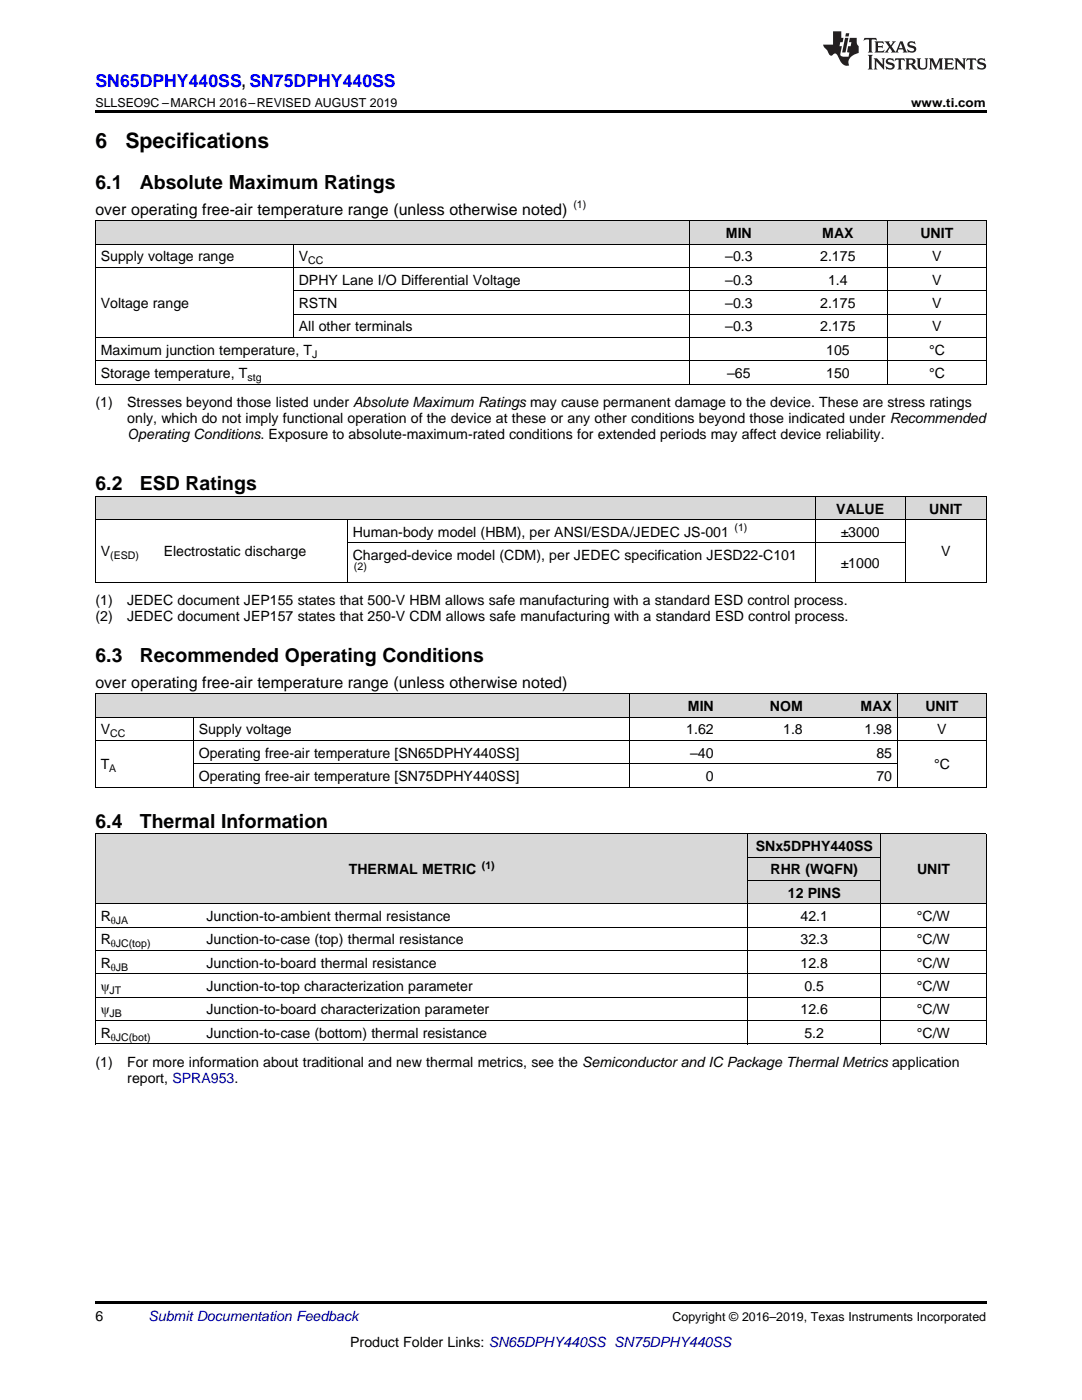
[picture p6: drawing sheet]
<svg xmlns="http://www.w3.org/2000/svg" width="216mm" height="279mm" viewBox="0 0 216 279" stroke-linecap="round" stroke-linejoin="round" font-family="sans-serif">
<defs><g id="words">
<g font-size="4.2">
<text x="19" y="29.6">6</text>
<text x="25" y="29.6">Specifications</text>
</g>
<g font-size="3.9">
<text x="19" y="37.7">6.1</text>
<text x="27.9" y="37.7">Absolute Maximum Ratings</text>
<text x="19" y="97.8">6.2</text>
<text x="27.9" y="97.8">ESD Ratings</text>
<text x="19" y="132.1">6.3</text>
<text x="27.9" y="132.1">Recommended Operating Conditions</text>
<text x="19" y="165.2">6.4</text>
<text x="27.9" y="165.2">Thermal Information</text>
</g>
<text font-size="3.5" fill="#00f" x="19" y="17.3">SN65DPHY440SS, SN75DPHY440SS</text>
<g font-size="3.2">
<text x="19" y="42.9">over operating free-air temperature range (unless otherwise noted)</text>
<text x="19" y="137.2">over operating free-air temperature range (unless otherwise noted)</text>
</g>
<g font-size="2.8">
<text x="144.9" y="47.5">MIN</text>
<text x="164.1" y="47.5">MAX</text>
<text x="183.7" y="47.5">UNIT</text>
<text x="20.1" y="52.2">Supply voltage range</text>
<text x="59.6" y="52.2">V</text>
<text x="144.7" y="52.2">–0.3</text>
<text x="163.7" y="52.2">2.175</text>
<text x="186" y="52.2">V</text>
<text x="59.6" y="56.8">DPHY Lane I/O Differential Voltage</text>
<text x="144.7" y="56.8">–0.3</text>
<text x="165.2" y="56.8">1.4</text>
<text x="186" y="56.8">V</text>
<text x="20.1" y="61.5">Voltage range</text>
<text x="59.6" y="61.5">RSTN</text>
<text x="144.7" y="61.5">–0.3</text>
<text x="163.7" y="61.5">2.175</text>
<text x="186" y="61.5">V</text>
<text x="20.1" y="70.8">Maximum junction temperature, T</text>
<text x="59.6" y="66.1">All other terminals</text>
<text x="144.7" y="66.1">–0.3</text>
<text x="163.7" y="66.1">2.175</text>
<text x="164.9" y="70.8">105</text>
<text x="185.4" y="70.8">°C</text>
<text x="186" y="66.1">V</text>
<text x="20.1" y="75.5">Storage temperature, T</text>
<text x="145.1" y="75.5">–65</text>
<text x="164.9" y="75.5">150</text>
<text x="185.4" y="75.5">°C</text>
<text x="19" y="81.3">(1)</text>
<text x="25.4" y="81.3">Stresses beyond those listed under Absolute Maximum Ratings may cause permanent damage to the device. These are stress ratings</text>
<text x="25.4" y="84.5">only, which do not imply functional operation of the device at these or any other conditions beyond those indicated under Recommended</text>
<text x="25.4" y="87.7">Operating Conditions. Exposure to absolute-maximum-rated conditions for extended periods may affect device reliability.</text>
<text x="70.4" y="107.1">Human-body model (HBM), per ANSI/ESDA/JEDEC JS-001</text>
<text x="166.9" y="102.5">VALUE</text>
<text x="167.7" y="107.1">±3000</text>
<text x="185.4" y="102.5">UNIT</text>
<text x="20.1" y="111.1">V</text>
<text x="32.7" y="111.1">Electrostatic discharge</text>
<text x="70.4" y="111.8">Charged-device model (CDM), per JEDEC specification JESD22-C101</text>
<text x="167.7" y="113.4">±1000</text>
<text x="187.8" y="111.1">V</text>
<text x="19" y="120.8">(1)</text>
<text x="19" y="124">(2)</text>
<text x="25.4" y="120.8">JEDEC document JEP155 states that 500-V HBM allows safe manufacturing with a standard ESD control process.</text>
<text x="25.4" y="124">JEDEC document JEP157 states that 250-V CDM allows safe manufacturing with a standard ESD control process.</text>
<text x="137.3" y="141.9">MIN</text>
<text x="153.6" y="141.9">NOM</text>
<text x="171.7" y="141.9">MAX</text>
<text x="184.6" y="141.9">UNIT</text>
<text x="20.1" y="146.5">V</text>
<text x="39.7" y="146.5">Supply voltage</text>
<text x="136.9" y="146.5">1.62</text>
<text x="156.3" y="146.5">1.8</text>
<text x="172.5" y="146.5">1.98</text>
<text x="187" y="146.5">V</text>
<text x="20.1" y="153.5">T</text>
<text x="39.7" y="151.2">Operating free-air temperature [SN65DPHY440SS]</text>
<text x="39.7" y="155.9">Operating free-air temperature [SN75DPHY440SS]</text>
<text x="137.7" y="151.2">–40</text>
<text x="140.9" y="155.9">0</text>
<text x="174.9" y="151.2">85</text>
<text x="174.9" y="155.9">70</text>
<text x="186.4" y="153.5">°C</text>
<text x="150.8" y="169.9">SNx5DPHY440SS</text>
<text x="69.6" y="174.5">THERMAL METRIC</text>
<text x="153.7" y="174.5">RHR (WQFN)</text>
<text x="157.2" y="179.2">12 PINS</text>
<text x="183" y="174.5">UNIT</text>
<text x="20.1" y="183.8">R</text>
<text x="41.2" y="183.8">Junction-to-ambient thermal resistance</text>
<text x="159.7" y="183.8">42.1</text>
<text x="183" y="183.8">°C/W</text>
<text x="20.1" y="188.5">R</text>
<text x="41.2" y="188.5">Junction-to-case (top) thermal resistance</text>
<text x="159.7" y="188.5">32.3</text>
<text x="183" y="188.5">°C/W</text>
<text x="20.1" y="193.1">R</text>
<text x="20.1" y="197.8">ψ</text>
<text x="41.2" y="193.1">Junction-to-board thermal resistance</text>
<text x="41.2" y="197.8">Junction-to-top characterization parameter</text>
<text x="159.7" y="193.1">12.8</text>
<text x="160.5" y="197.8">0.5</text>
<text x="183" y="193.1">°C/W</text>
<text x="183" y="197.8">°C/W</text>
<text x="20.1" y="202.5">ψ</text>
<text x="41.2" y="202.5">Junction-to-board characterization parameter</text>
<text x="159.7" y="202.5">12.6</text>
<text x="183" y="202.5">°C/W</text>
<text x="20.1" y="207.1">R</text>
<text x="41.2" y="207.1">Junction-to-case (bottom) thermal resistance</text>
<text x="160.5" y="207.1">5.2</text>
<text x="183" y="207.1">°C/W</text>
<text x="19" y="213">(1)</text>
<text x="25.4" y="213">For more information about traditional and new thermal metrics, see the Semiconductor and IC Package Thermal Metrics application</text>
<text x="25.4" y="216.1">report, SPRA953.</text>
<text x="19" y="263.6">6</text>
<text x="69.9" y="268.9">Product Folder Links: SN65DPHY440SS SN75DPHY440SS</text>
</g>
<text font-size="2.8" fill="#0000c8" x="29.6" y="263.6">Submit Documentation Feedback</text>
<g font-size="2.5">
<text x="19" y="21.4">SLLSEO9C –MARCH 2016–REVISED AUGUST 2019</text>
<text x="181.8" y="21.4">www.ti.com</text>
<text x="134.2" y="263.6">Copyright © 2016–2019, Texas Instruments Incorporated</text>
</g>
<g font-size="2.1">
<text x="114.4" y="41.6">(1)</text>
<text x="61.5" y="52.7">CC</text>
<text x="62.3" y="71.4">J</text>
<text x="49.4" y="76">stg</text>
<text x="146.6" y="106">(1)</text>
<text x="22" y="111.6">(ESD)</text>
<text x="70.6" y="113.8">(2)</text>
<text x="22" y="147.1">CC</text>
<text x="21.8" y="154.1">A</text>
<text x="96.1" y="173.4">(1)</text>
<text x="22.1" y="184.4">θJA</text>
<text x="22.1" y="189.1">θJC(top)</text>
<text x="22.1" y="193.7">θJB</text>
<text x="21.9" y="198.4">JT</text>
<text x="21.9" y="203">JB</text>
<text x="22.1" y="207.7">θJC(bot)</text>
</g>
</g></defs>
<g fill="#d8d8d8">
<path d="M19 166.5h21.1v13.9h-21.1z"/>
<path d="M40.1 166.5h109.2v13.9h-109.2z"/>
<path d="M175.7 166.5h21.1v13.9h-21.1z"/>
<path d="M149.3 175.8h26.4v4.6h-26.4z"/>
<path d="M149.3 171.1h26.4v4.7h-26.4z"/>
<path d="M149.3 166.5h26.4v4.6h-26.4z"/>
<path d="M19 138.5h19.6v4.7h-19.6z"/>
<path d="M38.6 138.5h87.1v4.7h-87.1z"/>
<path d="M125.7 138.5h17.8v4.7h-17.8z"/>
<path d="M143.5 138.5h17.8v4.7h-17.8z"/>
<path d="M161.3 138.5h17.8v4.7h-17.8z"/>
<path d="M179.1 138.5h17.7v4.7h-17.7z"/>
<path d="M19 99.1h12.6v4.7h-12.6z"/>
<path d="M31.6 99.1h37.7v4.7h-37.7z"/>
<path d="M69.3 99.1h93.4v4.7h-93.4z"/>
<path d="M162.7 99.1h18v4.7h-18z"/>
<path d="M180.7 99.1h16.1v4.7h-16.1z"/>
<path d="M19 44.1h39.6v4.7h-39.6z"/>
<path d="M58.6 44.1h79v4.7h-79z"/>
<path d="M137.6 44.1h19.7v4.7h-19.7z"/>
<path d="M157.3 44.1h19.8v4.7h-19.8z"/>
<path d="M177.1 44.1h19.7v4.7h-19.7z"/>
</g>
<path d="M19 22h177.8v.5h-177.8zM19 157.1h.2zM125.6 157.1h.1zM179 157.1h.1zM196.7 157.1h.1zM19 208.4h.2zM149.2 208.4h.1zM175.6 208.4h.1zM196.7 208.4h.1zM19 259.7h177.8v.5h-177.8z" fill="#000"/>
<g fill="none" stroke="#000" stroke-width=".2">
<path d="M19 53.4h177.8M19 48.7h177.8M19 44.1h177.8M19.1 44.1v32.6M58.5 48.8v18.6M58.6 58h138.2M137.5 44.1v32.6M177 44.1v32.6M196.8 44.1v32.6M19 76.7h177.8M19 72h177.8M19 67.4h177.8"/>
<path d="M58.6 62.7h138.2M19 99h177.8M19.1 99.1v17.1M162.6 99.1v17.1M180.6 99.1v17.1M196.8 99.1v17.1M19 116.2h177.8M19 103.7h177.8M69.3 103.8v12.4M69.3 108.4h111.4M19 138.4h177.8M19.1 138.5v18.6"/>
<path d="M125.7 138.5v18.6M179 138.5v18.6M196.8 138.5v18.6M19 157.1h177.8M19 147.8h177.8M19 143.1h177.8M38.5 143.1v14M38.6 152.4h140.5M19 166.4h177.8M19.1 166.4v42M149.2 166.4v42M149.3 175.7h26.4"/>
<path d="M149.3 171.1h26.4M175.7 166.4v42M196.8 166.4v42M19 199h177.8M19 194.4h177.8M19 189.7h177.8M19 185h177.8M19 180.4h177.8M19 208.3h177.8M19 203.7h177.8"/>
</g>
<g fill="#231f20">
<path d="M172.5 7.6l-.1 .5 .4-.2h.6v.1v2.1l-.2 .4h.9l-.2-.4v-2.1l.1-.1h.5l.5 .2-.2-.5zM174.5 8.3l.2 .3v1.5l-.2 .4h1.8l.2-.6a1.04 1.04 0 0 1-1.3 .2v-.7h.6l.3 .2v-.6l-.3 .2h-.6v-.6l.8-.1 .4 .3-.2-.5zM176.5 8.3l.9 1.1-.9 1.1h.8l-.2-.2 .4-.7 .5 .7-.2 .2h1.5l-.2-.2 .2-.4h.9l.1 .4-.2 .2h1l-.3-.3-.7-1.9h-.5l-.9 2-.8-1 .9-1h-.8l.1 .3-.4 .5-.3-.6 .1-.2zM179.7 8.6l.4 1h-.7zM181.3 8.4a.63 .63 0 0 0-.2 .7 .63 .63 0 0 0 .6 .4l.6 .2 .1 .2a.75 .75 0 0 1-.7 .4 .75 .75 0 0 1-.6-.5l.1 .7 .1-.1a1.11 1.11 0 0 0 1.5-.6 1.13 1.13 0 0 0-1.2-.8l-.1-.4a1.04 1.04 0 0 1 1.2 .2l-.2-.5-.2 .1-.4-.2zM173.2 10.9l.2 .4v2.2l-.2 .4h1l-.3-.4v-2.2l.3-.4zM174.3 11.6l.3 .4v1.5l-.3 .4h.8l-.2-.4v-1.3l1.5 1.7v-1.9l.2-.4h-.7l.2 .4v.9l-1.1-1.3zM177 11.8a.62 .62 0 0 0-.2 .7 .62 .62 0 0 0 .6 .4l.6 .1 .1 .3a.76 .76 0 0 1-.7 .3 .76 .76 0 0 1-.7-.4l.2 .7 .1-.1a1.11 1.11 0 0 0 1.5-.6 1.13 1.13 0 0 0-1.2-.8l-.1-.4a1.04 1.04 0 0 1 1.2 .2l-.2-.6-.2 .1-.5-.1zM178.7 11.6l-.2 .6a.61 .61 0 0 1 .8-.3v1.6l-.2 .4h.9l-.2-.4v-1.6a.63 .63 0 0 1 .7 .3l-.1-.6zM180.6 11.6l.3 .4v1.5l-.3 .4h1l-.2-.2-.1-.8 .6 .2a.76 .76 0 0 0 1.2 .7l-1-1a.58 .58 0 0 0 .6-.5 .58 .58 0 0 0-.5-.6zM181.4 11.9h.1a.45 .45 0 0 1 .5 .1 .45 .45 0 0 1 .1 .5l-.8 .2zM182.9 11.6l.2 .2a2.17 2.17 0 0 0 .3 1.9 .99 .99 0 0 0 1.6-.6v-1.1l.2-.4h-.7l.2 .2a1.92 1.92 0 0 1-.2 1.8 .6 .6 0 0 1-.9-.5v-1.1l.2-.4zM185.4 11.6l.2 .4v1.5l-.2 .4h.7l-.2-.4v-1.4l.8 1.8 .8-1.8v1.4l-.2 .4h.9l-.2-.4v-1.5l.2-.4h-.8l-.6 1.5-.6-1.5zM188.4 11.6l.2 .4v1.5l-.2 .4h1.8l.1-.6a1.04 1.04 0 0 1-1.2 .1v-.6h.5l.4 .2v-.6l-.4 .2h-.5v-.7h.8l.3 .3-.1-.6zM190.5 11.6l.2 .4v1.5l-.2 .4h.7l-.2-.4v-1.3l1.5 1.7v-1.9l.2-.4h-.7l.2 .4v.9l-1.1-1.3zM192.9 11.6l-.1 .6a.61 .61 0 0 1 .7-.3l.1 1.6-.3 .4h1l-.3-.4 .1-1.6a.63 .63 0 0 1 .7 .3l-.1-.6zM195.2 11.8a.62 .62 0 0 0-.2 .7 .62 .62 0 0 0 .6 .4l.6 .1 .1 .3a.76 .76 0 0 1-.7 .3 .76 .76 0 0 1-.6-.4l.1 .7 .1-.1a1.11 1.11 0 0 0 1.6-.6 1.13 1.13 0 0 0-1.3-.8l-.1-.4a1.04 1.04 0 0 1 1.2 .2l-.1-.6-.2 .1-.5-.1z"/>
<path d="M166.2 6.3v2.6h-1.9v.4l.8 .9a.91 .91 0 0 0 1 .8 .56 .56 0 0 1 .5-.3 .56 .56 0 0 1 .5 .3l.4 .8a1.53 1.53 0 0 0 1.9 1.2 1.54 1.54 0 0 1 1-2.1l.9-.3v-1.4a1.52 1.52 0 0 1-.4-1.6h-1.3l-.2 .8h.5l-.2 .8h-.5l-.1 1v.2l.4 .1-.2 .8a1.93 1.93 0 0 1-1.6-.3l.3-1.8h-.5l.2-.8h.4l.2-.8h-.4v-1.3zM168.6 7.6l-.6 2.9h.7l.6-2.9zM168.8 6.6l-.1 .7h.6l.2-.7z"/>
</g>
<use href="#words"/>
</svg>
